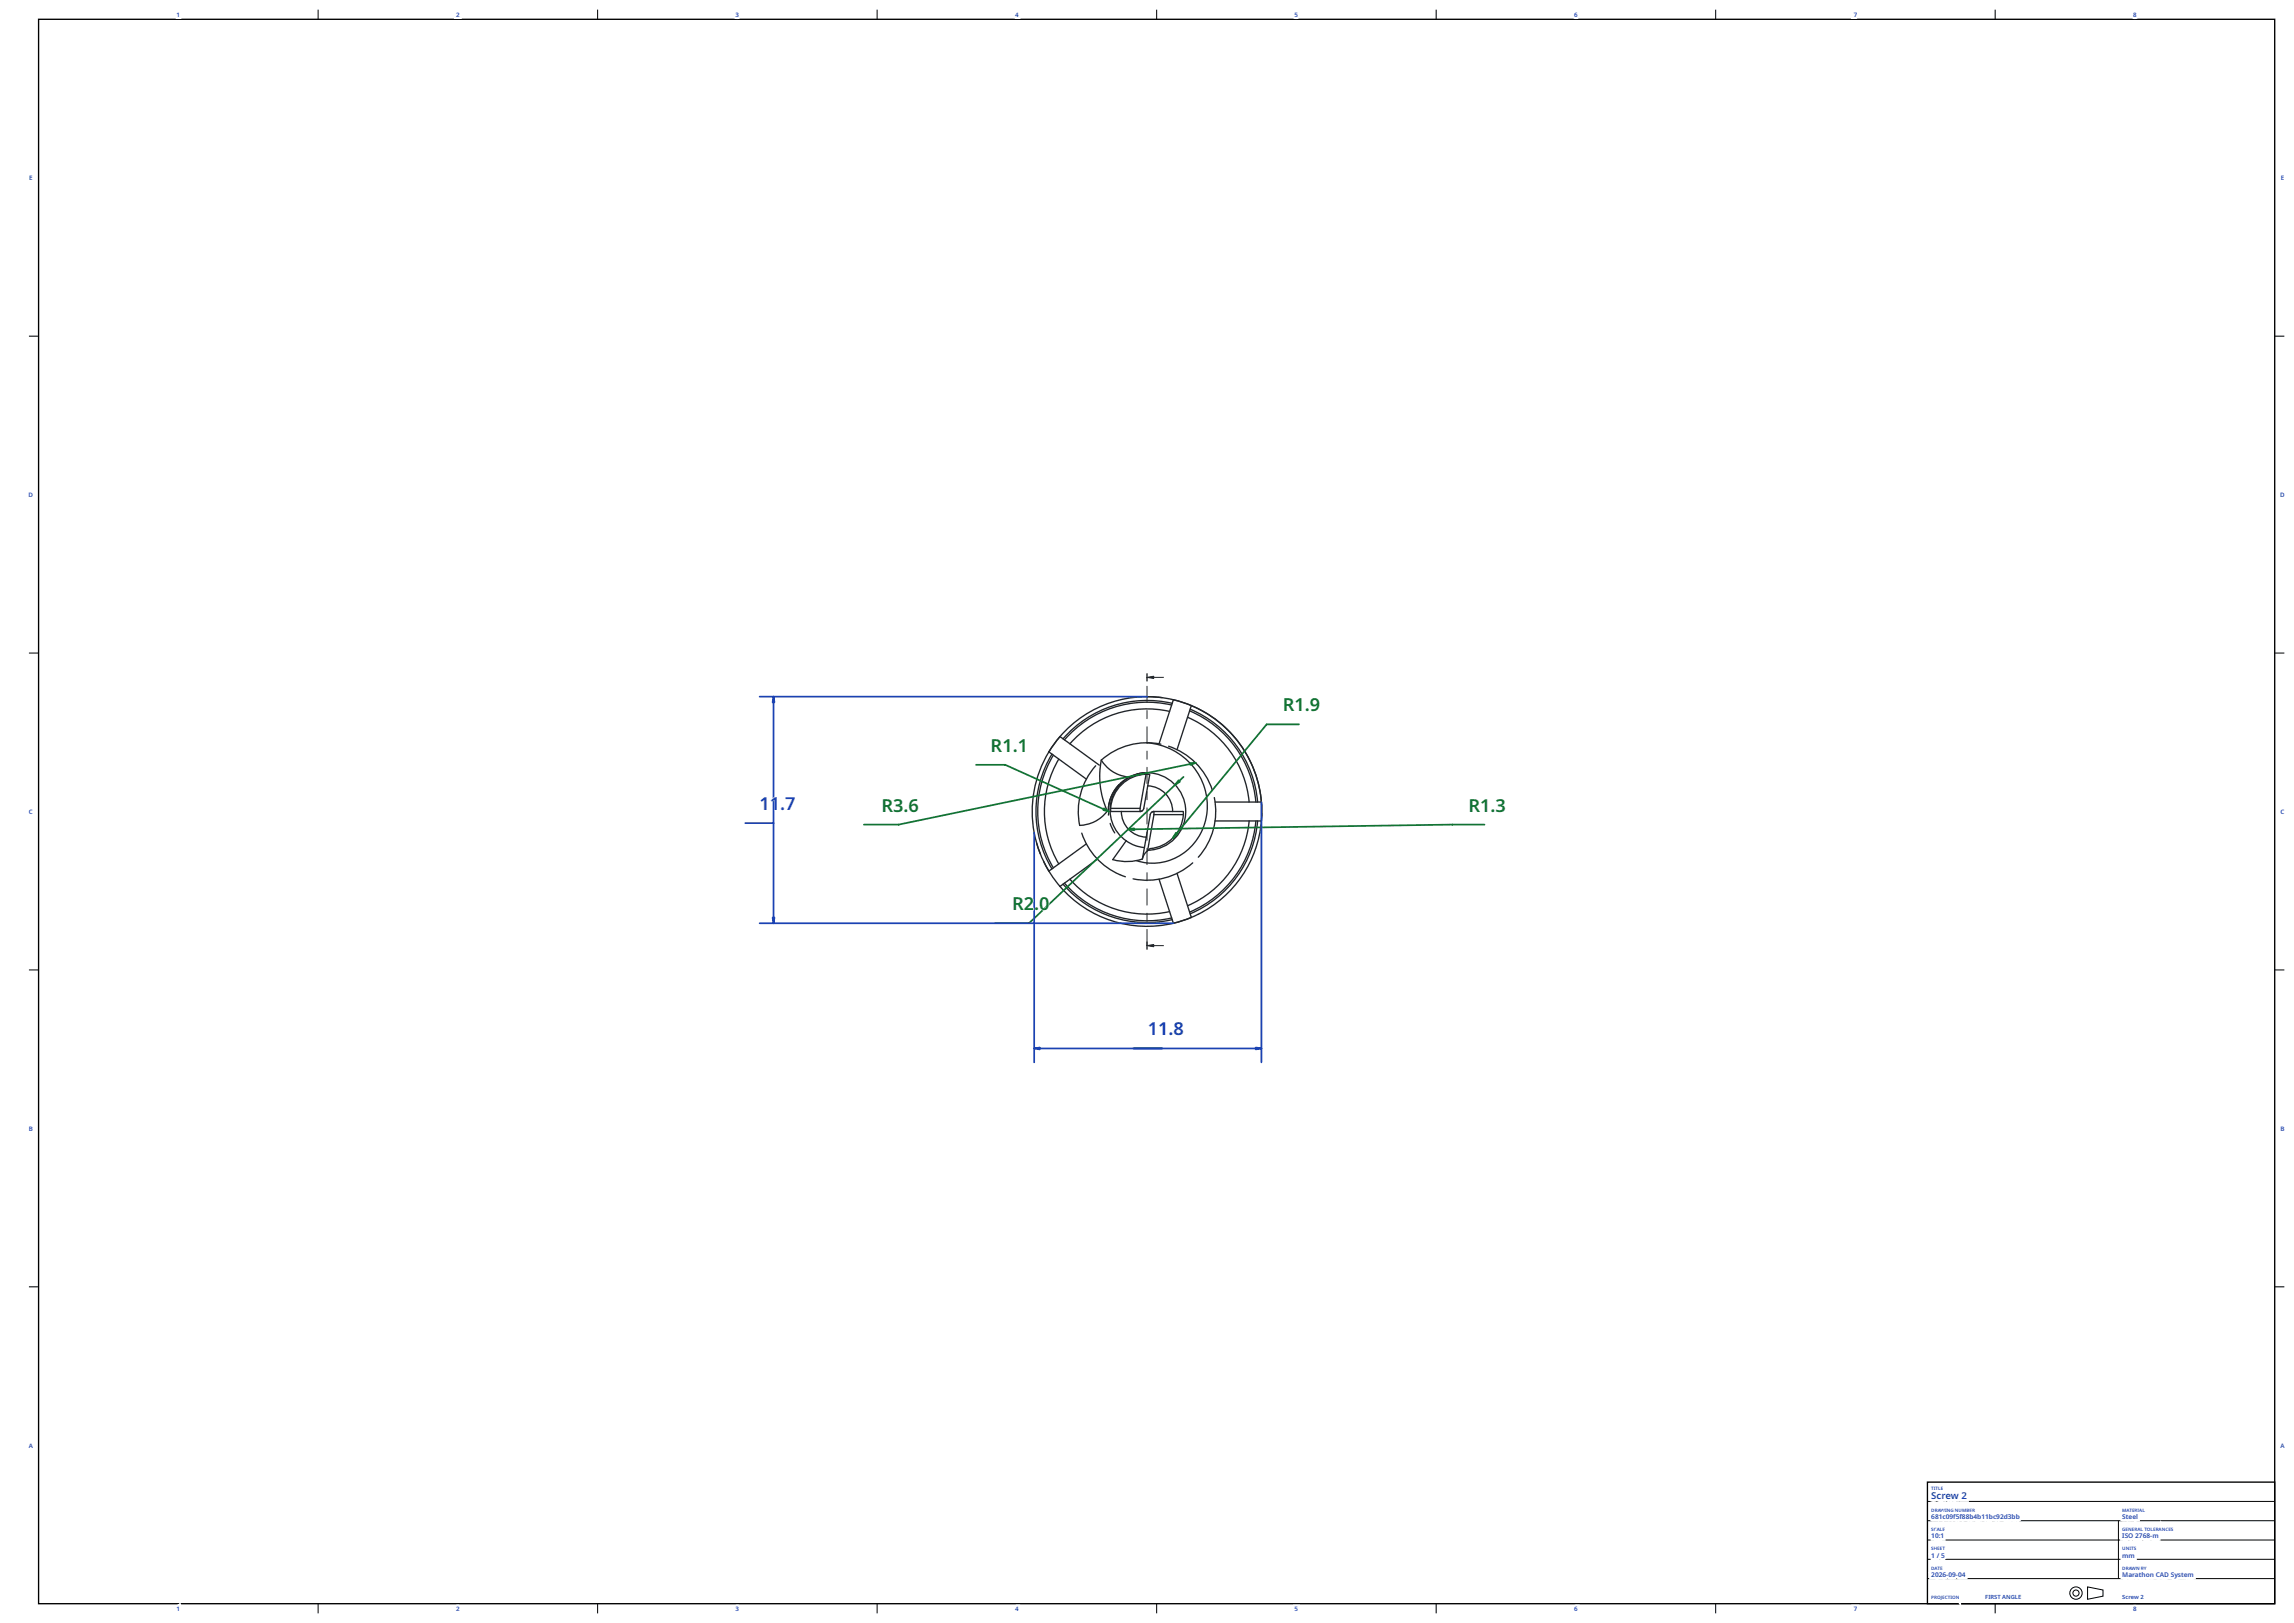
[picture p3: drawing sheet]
<svg xmlns="http://www.w3.org/2000/svg" width="296mm" height="210mm" viewBox="0 0 296 210" stroke-linecap="round" stroke-linejoin="round" font-family="sans-serif">
<defs><g id="words">
<g font-size="2.3" fill="#127333">
<text x="165.7" y="91.8">R1.9</text>
<text x="127.9" y="97.1">R1.1</text>
<text x="113.8" y="104.8">R3.6</text>
<text x="189.6" y="104.8">R1.3</text>
<text x="130.7" y="117.5">R2.0</text>
</g>
<g font-size="2.3" fill="#1a42b3">
<text x="98.1" y="104.6">11.7</text>
<text x="148.2" y="133.7">11.8</text>
</g>
<text font-size="1.2" fill="#1e40af" x="249.4" y="193.6">Screw 2</text>
<g font-size=".8" fill="#1e40af">
<text x="22.8" y="2.1">1</text>
<text x="58.9" y="2.1">2</text>
<text x="95" y="2.1">3</text>
<text x="131.1" y="2.1">4</text>
<text x="167.2" y="2.1">5</text>
<text x="203.3" y="2.1">6</text>
<text x="239.4" y="2.1">7</text>
<text x="275.5" y="2.1">8</text>
<text x="3.8" y="23.2">E</text>
<text x="294.5" y="23.2">E</text>
<text x="3.7" y="64.2">D</text>
<text x="294.5" y="64.2">D</text>
<text x="3.7" y="105.1">C</text>
<text x="294.5" y="105.1">C</text>
<text x="3.7" y="146">B</text>
<text x="294.5" y="146">B</text>
<text x="3.7" y="186.9">A</text>
<text x="294.5" y="186.9">A</text>
<text x="249.4" y="196.1">681c09f5f88b4b11bc92d3bb</text>
<text x="274.1" y="196.1">Steel</text>
<text x="249.4" y="198.6">10:1</text>
<text x="249.4" y="201.1">1 / 5</text>
<text x="249.4" y="203.6">2026-09-04</text>
<text x="274.1" y="198.6">ISO 2768-m</text>
<text x="274.1" y="201.1">mm</text>
<text x="274.1" y="203.6">Marathon CAD System</text>
<text x="22.8" y="208.1">1</text>
<text x="58.9" y="208.1">2</text>
<text x="95" y="208.1">3</text>
<text x="131.1" y="208.1">4</text>
<text x="167.2" y="208.1">5</text>
<text x="203.3" y="208.1">6</text>
<text x="239.4" y="208.1">7</text>
<text x="275.5" y="208.1">8</text>
</g>
<g font-size=".7" fill="#1e40af">
<text x="256.4" y="206.5">FIRST ANGLE</text>
<text x="274.1" y="206.5">Screw 2</text>
</g>
<g font-size=".6" fill="#1e40af">
<text x="249.4" y="192.4">TITLE</text>
<text x="249.4" y="195.2">DRAWING NUMBER</text>
<text x="249.4" y="197.7">SCALE</text>
<text x="274.1" y="195.2">MATERIAL</text>
<text x="274.1" y="197.7">GENERAL TOLERANCES</text>
<text x="249.4" y="200.2">SHEET</text>
<text x="249.4" y="202.7">DATE</text>
<text x="274.1" y="200.2">UNITS</text>
<text x="274.1" y="202.7">DRAWN BY</text>
<text x="249.4" y="206.5">PROJECTION</text>
</g>
</g></defs>
<path d="M5 2.5h288.8v204.6h-288.8zM248.9 191.4h44.9v15.7h-44.9z" fill="none" stroke="#000" stroke-width=".17"/>
<g fill="none" stroke="#fff" stroke-width=".62" stroke-linecap="butt">
<path d="M22.9 1.7l.2-.1v.5h-.1v-.4l-.1 .1zM58.9 1.6a.21 .21 0 0 1 .4 0 .21 .21 0 0 1-.1 .4l-.1 .1h.2h-.4l.3-.4zM95 1.6h.1a.17 .17 0 0 1 .2 0 .17 .17 0 0 1 0 .2 .19 .19 0 0 1 .1 .3 .19 .19 0 0 1-.3 0l-.1-.1h.3v-.1h-.2l.2-.2zM131.4 1.7v.2h-.2zM131.4 1.6h.1v.3v.2h-.1v-.1h-.3zM167.3 1.6h.3v.1h-.2l-.1 .1a.21 .21 0 0 1 .3 .2 .21 .21 0 0 1-.3 .1l-.1-.1a.14 .14 0 0 0 .2 .1 .14 .14 0 0 0 .1-.2 .14 .14 0 0 0-.2 0zM203.4 1.6h.3v.1h-.2l-.1 .1a.2 .2 0 0 1 .3 .1 .2 .2 0 0 1-.2 .3 .2 .2 0 0 1-.2-.2zM239.4 1.6h.4l-.2 .5h-.1l.2-.4h-.3zM275.6 1.6h.2a.14 .14 0 0 1 .1 .1 .14 .14 0 0 1-.1 .1v.1a.17 .17 0 0 1 0 .2 .17 .17 0 0 1-.2 0 .17 .17 0 0 1 0-.3zM3.8 22.7h.4v.1h-.3v.1h.2v.1h-.2v.2h.3h-.4zM294.6 22.7h.3v.1h-.2v.1h.2v.1h-.2v.2h.2h-.3zM3.8 63.6a.32 .32 0 0 1 .4 .1 .32 .32 0 0 1 0 .4l-.4 .1z"/>
<path d="M3.9 63.7h.2v.3l-.2 .1zM294.5 63.6a.32 .32 0 0 1 .4 .1 .32 .32 0 0 1 0 .4l-.4 .1zM294.6 63.7h.3v.3l-.3 .1zM3.8 104.6a.17 .17 0 0 1 .2-.1 .17 .17 0 0 1 .2 .1 .2 .2 0 0 0-.3 .2 .2 .2 0 0 0 .3 .2 .26 .26 0 0 1-.4 0 .26 .26 0 0 1 0-.4zM294.6 104.6a.17 .17 0 0 1 .2-.1 .17 .17 0 0 1 .2 .1 .2 .2 0 0 0-.3 .2 .2 .2 0 0 0 .3 .2 .26 .26 0 0 1-.4 0 .26 .26 0 0 1 0-.4zM3.8 145.4h.3a.13 .13 0 0 1 .1 .1 .13 .13 0 0 1-.1 .2 .16 .16 0 0 1 .1 .2 .16 .16 0 0 1-.2 .1h-.2zM3.9 145.5l.2 .1h-.2zM3.9 145.7l.2 .1v.1h-.2zM294.6 145.4h.2a.13 .13 0 0 1 .2 .1 .13 .13 0 0 1-.1 .2 .16 .16 0 0 1 .1 .2 .16 .16 0 0 1-.2 .1h-.2zM294.7 145.5l.2 .1h-.2zM294.7 145.7l.2 .1v.1h-.2zM3.9 186.3h.1l.3 .6h-.2v-.2h-.2l-.1 .2h-.1z"/>
<path d="M4 186.4l.1 .3h-.2zM249.4 192h.3h-.1v.4h-.1v-.4zM249.5 194.8h.1a.23 .23 0 0 1 .2 .3 .23 .23 0 0 1-.3 .1zM249.5 198.2l.2-.2v.6h-.1v-.5l-.1 .1zM249.5 197.3h.2l-.2 .1a.16 .16 0 0 1 .2 .2 .16 .16 0 0 1-.3 .1l.2-.1-.1-.2zM249.5 199.8h.2l-.2 .1a.16 .16 0 0 1 .2 .2 .16 .16 0 0 1-.3 .1l.2-.1-.1-.2zM249.5 195.6l.2-.1 .1 .1a.19 .19 0 0 0-.2 .2 .2 .2 0 0 1 .3 .1 .2 .2 0 0 1-.2 .3 .2 .2 0 0 1-.2-.2zM249.5 194.8l.2 .1v.2h-.2zM249.6 192.8h.4l-.1 .1a.15 .15 0 0 0-.2 0 .15 .15 0 0 0 .1 .2 .29 .29 0 0 1 .2 .4 .29 .29 0 0 1-.4 .1h-.1v-.2a.2 .2 0 0 0 .2 .1 .2 .2 0 0 0 .1-.2v-.1a.3 .3 0 0 1-.2-.4zM249.8 192h.2v.4h-.2zM249.8 199.8h.1v.1h.2v-.1v.4v-.2h-.2v.2h-.1zM249.8 197.3h.2h.1a.15 .15 0 0 0-.2 .2 .15 .15 0 0 0 .2 .1l-.1 .1a.22 .22 0 0 1-.2-.1 .22 .22 0 0 1 0-.3z"/>
<path d="M249.9 194.8h.1a.13 .13 0 0 1 .2 0 .13 .13 0 0 1-.1 .2l.1 .2-.1-.2-.2 .2zM250 195.6l.1-.1a.15 .15 0 0 1 .2 .1 .15 .15 0 0 1-.1 .2h.1a.18 .18 0 0 1 0 .3 .18 .18 0 0 1-.3 0 .18 .18 0 0 1 .1-.3zM250 192h.3h-.1v.4h-.1v-.4zM250 194.8l.1 .1-.1 .1zM250 198.1a.28 .28 0 0 1 .4 .2 .28 .28 0 0 1-.3 .3l-.2-.3zM250.1 198.1a.22 .22 0 0 1 .1 .2 .22 .22 0 0 1-.1 .2zM250.3 199.8h.2h-.2v.1h.2l-.2 .1v.1l.2 .1h-.2zM250.3 193h.4l-.1 .1h-.2l-.1 .2a.21 .21 0 0 0 .1 .2 .21 .21 0 0 0 .3-.1 .25 .25 0 0 1-.3 .2 .25 .25 0 0 1-.2-.2zM250.3 197.3h.1l.1 .4-.1-.1-.3 .1zM250.3 197.3l.1 .2h-.1zM250.4 192h.1v.3l.1 .1h-.2zM250.4 194.8h.1l.1 .4-.1-.1-.3 .1z"/>
<path d="M250.4 195.7l.3-.2v.6h-.1v-.4l-.1 .1zM250.4 194.8l.1 .2h-.1zM250.6 197.3h.1v.3l.1 .1h-.2zM250.6 199.8h.2h-.1v.1h.1l-.1 .1v.1l.1 .1h-.2zM250.6 194.8h.1l.1 .3 .1-.3 .1 .3 .1-.3h.1l-.1 .4h-.1l-.1-.3-.1 .3h-.1zM250.7 198.2l.3-.2v.6h-.2l.1-.5-.2 .1zM250.7 192h.2h-.1v.2h.1h-.1v.1l.1 .1h-.2zM250.8 192.9h.1l.1 .1 .2-.1v.2l-.2 .1v.4h-.2zM250.9 199.8h.3h-.1v.4h-.1v-.4zM250.9 197.3h.3h-.2v.1h.1l-.1 .1v.1l.2 .1h-.3zM251 195.7a.14 .14 0 0 1 .1 0 .14 .14 0 0 1 .1 .1h-.1l-.1 .1 .1 .2 .2-.1a.17 .17 0 0 1-.2 .2 .17 .17 0 0 1-.2-.2zM251.2 194.8h.2v.4h-.2z"/>
<path d="M251.4 193l.2-.1a.3 .3 0 0 1 .3 .4h-.4a.25 .25 0 0 0 .4 .1 .28 .28 0 0 1-.3 .2 .28 .28 0 0 1-.2-.1zM251.4 195.6a.28 .28 0 0 1 .3 .2 .28 .28 0 0 1-.3 .3l-.1-.3zM251.5 194.8h.1l.2 .3v-.3v.4h-.1l-.2-.3v.3zM251.5 195.6a.22 .22 0 0 1 .1 .2 .22 .22 0 0 1-.1 .3zM251.5 193.1l.2-.1 .1 .2h-.3zM251.9 195.6a.29 .29 0 0 1 .3 .2 .29 .29 0 0 1-.2 .3h-.1l.1-.1 .1-.1a.19 .19 0 0 1-.3 0 .19 .19 0 0 1 .1-.3zM252 192.9h.1l.1 .6 .2-.6h.2l.1 .6 .1-.6h.2l-.2 .7h-.2l-.1-.5-.2 .5h-.2zM252 194.8h.2v.1a.16 .16 0 0 0-.2 .1 .16 .16 0 0 0 .2 .1l-.1-.1h.2v.2a.24 .24 0 0 1-.3-.1 .24 .24 0 0 1 0-.3zM252.4 195.5h.2l-.1 .1 .1 .2h-.1v.3h-.1v-.3h-.1zM252.5 194.8h.1l.2 .3v-.3h.1v.4h-.1l-.2-.3v.3h-.1zM252.7 195.5h.3v.1h-.2l-.1 .2a.22 .22 0 0 1 .3 .2 .22 .22 0 0 1-.3 .1v-.1a.14 .14 0 0 0 .2 .1 .14 .14 0 0 0 0-.2 .14 .14 0 0 0-.2 0zM253 194.8h.1v.3h.1h.1v-.3v.2a.17 .17 0 0 1-.1 .2 .17 .17 0 0 1-.2-.2z"/>
<path d="M253.2 195.5h.2l-.1 .1 .1 .2h-.1v.3h-.1v-.3h-.1zM253.4 192.8a.33 .33 0 0 1 .5 0 .33 .33 0 0 1-.2 .5l-.1 .2h.4v.1h-.6v-.1l.2-.3a.19 .19 0 0 0 .2-.3 .2 .2 0 0 0-.4 0zM253.5 194.8h.1l.1 .3 .1-.3h.1v.4h-.1v-.4l-.1 .4-.2-.4v.4zM253.5 195.6l.1-.1a.15 .15 0 0 1 .2 .1 .15 .15 0 0 1-.1 .2 .18 .18 0 0 1 0 .3 .18 .18 0 0 1-.2 0 .18 .18 0 0 1 0-.3zM253.9 195.6l.2-.1a.15 .15 0 0 1 .2 .1 .15 .15 0 0 1-.1 .2 .18 .18 0 0 1 0 .3 .18 .18 0 0 1-.2 0 .18 .18 0 0 1 0-.3zM254 194.8h.3v.4h-.3zM254.1 194.8l.1 .1h-.1zM254.1 195h.1v.1h-.1zM254.4 194.8h.2h-.1v.1h.1l-.1 .1v.1l.1 .1h-.2zM254.4 195.5h.1v.2a.18 .18 0 0 1 .3 0 .18 .18 0 0 1 0 .2 .19 .19 0 0 1-.1 .2 .19 .19 0 0 1-.2 0h-.1zM254.5 195.8a.12 .12 0 0 1 .2 0 .12 .12 0 0 1 0 .2 .12 .12 0 0 1-.2 0zM254.7 194.8h.2a.13 .13 0 0 1 .1 0 .13 .13 0 0 1-.1 .2l.2 .2-.2-.2-.2 .2z"/>
<path d="M254.8 194.8l.1 .1-.1 .1zM255.2 195.5h.1v.4v.2h-.1v-.1h-.3zM255.2 195.7v.2h-.2zM255.4 195.5h.1v.2a.18 .18 0 0 1 .3 0 .18 .18 0 0 1 .1 .2 .19 .19 0 0 1-.1 .2 .19 .19 0 0 1-.3 0h-.1zM255.6 195.8a.12 .12 0 0 1 .1 0 .12 .12 0 0 1 0 .2 .12 .12 0 0 1-.2 0zM256 195.7l.2-.2v.6h-.1v-.4l-.1 .1zM256.4 195.7l.3-.2v.6h-.1v-.4l-.1 .1zM256.9 195.5h.1v.2a.18 .18 0 0 1 .3 0 .18 .18 0 0 1 .1 .2 .19 .19 0 0 1-.1 .2 .19 .19 0 0 1-.3 0h-.1zM257.1 195.8a.12 .12 0 0 1 .1 0 .12 .12 0 0 1 0 .2 .12 .12 0 0 1-.2 0zM257.5 195.7a.14 .14 0 0 1 .1 0 .14 .14 0 0 1 .2 .1h-.2l-.1 .1 .1 .2 .2-.1a.17 .17 0 0 1-.2 .2 .17 .17 0 0 1-.2-.2zM257.9 195.6a.29 .29 0 0 1 .4 .2 .29 .29 0 0 1-.3 .3h-.1l.2-.1 .1-.1a.19 .19 0 0 1-.3 0 .19 .19 0 0 1 0-.3zM258.3 195.6a.22 .22 0 0 1 .4 0 .22 .22 0 0 1-.1 .4l-.1 .1h.3h-.5l.3-.4z"/>
<path d="M258.9 195.7h.3l-.1-.2h.2v.6h-.2a.18 .18 0 0 1-.2 0 .18 .18 0 0 1-.1-.2zM259.4 195.6a.19 .19 0 0 1 .3-.1 .19 .19 0 0 1-.1 .3 .21 .21 0 0 1 .1 .4 .19 .19 0 0 1-.3-.2 .13 .13 0 0 0 .2 .1 .13 .13 0 0 0 0-.2h-.2v-.1h.2a.11 .11 0 0 0 0-.2 .11 .11 0 0 0-.2 .1zM259.9 195.5h.1v.2a.18 .18 0 0 1 .2 0 .18 .18 0 0 1 .1 .2 .19 .19 0 0 1-.1 .2 .19 .19 0 0 1-.2 0h-.1zM260 195.8a.12 .12 0 0 1 .2 0 .12 .12 0 0 1-.1 .2 .12 .12 0 0 1-.1 0zM260.4 195.5h.1v.2a.18 .18 0 0 1 .2 0 .18 .18 0 0 1 .1 .2 .19 .19 0 0 1-.1 .2 .19 .19 0 0 1-.2 0h-.1zM260.5 195.8a.12 .12 0 0 1 .2 0 .12 .12 0 0 1 0 .2 .12 .12 0 0 1-.2 0zM274.1 198h.3l-.1 .1 .1 .5h-.3l.1-.1zM274.1 199.8h.1v.3h.1h.1v-.3h.1v.2a.17 .17 0 0 1-.2 .2 .17 .17 0 0 1-.2-.2zM274.1 194.8h.1l.2 .3 .1-.3h.1v.4h-.1v-.4l-.1 .4-.2-.4v.4h-.1zM274.2 197.3h.2a.16 .16 0 0 0-.2 .1 .16 .16 0 0 0 .2 .2l-.1-.1h.2v.2a.24 .24 0 0 1-.3-.1 .24 .24 0 0 1 0-.3zM274.2 195.6h.3l-.3 .1a.22 .22 0 0 1 .3 .3 .22 .22 0 0 1-.4 .1v-.1l.2 .1 .1-.1-.2-.2zM274.5 198.1h.3l-.2 .1a.22 .22 0 0 1 .2 .3 .22 .22 0 0 1-.4 .1v-.1l.2 .1 .1-.1-.2-.2z"/>
<path d="M274.6 197.3h.2h-.1v.1h.1l-.1 .1v.1l.1 .1h-.2zM274.6 199.8h.1l.2 .3v-.3h.1v.4h-.1l-.2-.4v.4h-.1zM274.7 195.6l.2 .1v.1h-.2v.2l.2 .1h-.3v-.4zM274.8 194.8h.1l.1 .4-.1-.1-.3 .1zM274.8 194.8l.1 .2h-.1zM274.9 197.3h.1l.2 .3v-.3h.1v.4h-.1l-.2-.3v.3h-.1zM275 195.7h.3l.1 .2h-.4l.1 .2 .2-.1v.1a.24 .24 0 0 1-.3-.1 .24 .24 0 0 1 0-.3zM275 194.8h.3h-.1v.4h-.1v-.4zM275 199.8h.2v.4h-.2zM275.1 195.8h.1v.1h-.2zM275.2 199.8h.4h-.2v.4v-.4zM275.4 197.3h.2h-.1v.1h.1l-.1 .1v.1l.1 .1h-.2z"/>
<path d="M275.4 194.8h.2h-.1v.1h.1l-.1 .1v.1l.1 .1h-.2zM275.5 195.7h.3v.2h-.3l.1 .2 .2-.1-.1 .1a.25 .25 0 0 1-.2-.1 .25 .25 0 0 1 0-.3zM275.6 195.8h.1v.1h-.2zM275.6 199.8h.3l-.2 .1a.16 .16 0 0 1 .1 .2 .16 .16 0 0 1-.2 .1l.2-.1-.2-.2zM275.7 197.3h.1a.13 .13 0 0 1 .2 0 .13 .13 0 0 1-.1 .2l.1 .2-.1-.2-.2 .2zM275.7 194.8h.2a.13 .13 0 0 1 .1 0 .13 .13 0 0 1-.1 .2l.2 .2-.2-.2-.2 .2zM275.8 198.1a.22 .22 0 0 1 .4 0 .22 .22 0 0 1-.2 .3l-.1 .1h.3v.1h-.4l.3-.4zM275.8 197.3l.1 .1-.1 .1zM275.8 194.8l.1 .1-.1 .1zM275.9 195.5h.2v.6h-.2zM276.1 194.8h.2v.4h-.2zM276.2 197.3h.1l.1 .4-.1-.1-.3 .1z"/>
<path d="M276.2 197.3l.1 .2h-.1zM276.3 198h.4l-.2 .6h-.2l.3-.5h-.3zM276.4 194.8h.1l.2 .4-.1-.1-.3 .1zM276.5 194.8v.2h-.1zM276.5 197.3h.1v.3l.2 .1h-.3zM276.7 194.8h.1v.3l.2 .1h-.3zM276.8 198.1l.3-.1v.1l-.2 .1v.1a.21 .21 0 0 1 .3 .1 .21 .21 0 0 1-.2 .3 .21 .21 0 0 1-.2-.2zM276.9 197.3h.4h-.2v.4v-.4zM277.3 198.1l.1-.1a.15 .15 0 0 1 .2 .1 .15 .15 0 0 1-.1 .2h.1a.18 .18 0 0 1 0 .3 .18 .18 0 0 1-.3 0 .18 .18 0 0 1 .1-.3zM277.7 198.4h.2v.1h-.2zM277.8 197.3h.1v.3l.1 .1h-.2zM278 198.2h.4a.16 .16 0 0 1 .2 0 .16 .16 0 0 1 .1 .1v.3h-.1l-.1-.3h-.1v.3h-.1v-.3h-.1l-.1 .3h-.1z"/>
<path d="M278.1 197.3h.3h-.2v.1h.2l-.2 .1v.1l.2 .1h-.3zM278.5 197.3h.1a.13 .13 0 0 1 .1 0 .13 .13 0 0 1 0 .2l.1 .2-.2-.2-.1 .2zM278.5 197.3l.2 .1-.2 .1zM278.9 197.3h.1l.2 .4-.1-.1-.3 .1zM279 197.3v.2h-.1zM279.2 197.3h.1l.2 .3v-.3h.1v.4h-.1l-.2-.3v.3h-.1zM279.7 197.3h.2h.1a.15 .15 0 0 0-.2 .2 .15 .15 0 0 0 .2 .1l-.1 .1a.22 .22 0 0 1-.2-.1 .22 .22 0 0 1 0-.3zM280.1 197.3h.2h-.1v.1h.1l-.1 .1v.1l.1 .1h-.2zM280.4 197.3h.3l-.2 .1a.16 .16 0 0 1 .1 .2 .16 .16 0 0 1-.2 .1l.2-.1-.2-.2zM294.7 186.3h.1l.2 .6h-.1v-.2h-.2l-.1 .2h-.1zM294.8 186.4v.3h-.1zM22.9 207.6l.2-.1v.6h-.1v-.5l-.1 .1z"/>
<path d="M58.9 207.6a.21 .21 0 0 1 .4 0 .21 .21 0 0 1-.1 .3l-.1 .1h.2v.1h-.4l.3-.5zM95 207.5h.1a.17 .17 0 0 1 .2 0 .17 .17 0 0 1 0 .3 .19 .19 0 0 1 .1 .2 .19 .19 0 0 1-.3 0l-.1-.1h.3v-.1h-.2l.2-.2zM131.4 207.6v.3h-.2zM131.4 207.5h.1v.4v.2h-.1v-.2h-.3zM167.3 207.5h.3v.1h-.2l-.1 .1a.21 .21 0 0 1 .3 .2 .21 .21 0 0 1-.3 .1l-.1-.1 .1 .1a.12 .12 0 0 0 .2 0 .12 .12 0 0 0 0-.2 .12 .12 0 0 0-.2 0zM203.4 207.5h.3v.1h-.2l-.1 .2a.2 .2 0 0 1 .3 .1 .2 .2 0 0 1-.2 .2 .2 .2 0 0 1-.2-.2zM239.4 207.5h.4l-.2 .6h-.1l.2-.5h-.3zM249.5 203.1a.22 .22 0 0 1 .3 0 .22 .22 0 0 1-.1 .3l-.1 .1h.3v.1h-.4l.2-.4zM249.5 202.2a.24 .24 0 0 1 .2 .1 .24 .24 0 0 1 .1 .3l-.3 .1zM249.5 206h.1a.14 .14 0 0 1 .2 .2 .16 .16 0 0 1-.3 .1v.2zM249.5 200.7l.2-.2v.6h-.1v-.5l-.1 .1zM249.5 202.3h.2v.3h-.2z"/>
<path d="M249.5 206.1h.2v.1h-.2zM249.8 206h.2a.13 .13 0 0 1 .1 .1 .13 .13 0 0 1-.1 .2l.2 .2-.2-.2-.2 .2zM249.9 206.1l.1 .1h-.1zM250 202.2h.1l.1 .5-.1-.1-.3 .1zM250 203a.28 .28 0 0 1 .4 .3 .28 .28 0 0 1-.3 .3l-.2-.3zM250 202.3l.1 .2h-.1zM250.1 203.1a.22 .22 0 0 1 .1 .2 .22 .22 0 0 1-.1 .2zM250.2 202.2h.3l-.1 .1v.4h-.1v-.4zM250.4 200.5h.1l-.3 .6h-.1zM250.4 203.1a.22 .22 0 0 1 .4 0 .22 .22 0 0 1-.1 .3l-.1 .1h.2v.1h-.4l.3-.4zM250.6 202.2h.2l-.1 .1v.1h.1l-.1 .1v.1l.1 .1h-.2zM250.7 206h.1v.4l-.1 .2z"/>
<path d="M250.8 200.5h.3v.1h-.2l-.1 .2a.22 .22 0 0 1 .3 .2 .22 .22 0 0 1-.3 .1v-.1a.14 .14 0 0 0 .2 .1 .14 .14 0 0 0 0-.2 .14 .14 0 0 0-.2-.1zM250.9 206h.2l-.1 .1v.1h.1l-.1 .1v.1l.1 .1h-.2zM251 203.1l.3-.1v.1l-.2 .1-.1 .1a.21 .21 0 0 1 .3 .1 .21 .21 0 0 1-.2 .3 .21 .21 0 0 1-.2-.3zM251.3 206.1l.1-.1 .1 .1a.15 .15 0 0 0-.2 .2 .15 .15 0 0 0 .2 .1l-.1 .1a.22 .22 0 0 1-.2-.2 .22 .22 0 0 1 .1-.2zM251.4 203.3h.2v.1h-.2zM251.6 206h.3l-.1 .1v.4h-.1v-.4zM251.7 203a.28 .28 0 0 1 .4 .3 .28 .28 0 0 1-.3 .3l-.1-.3zM251.8 203.1a.22 .22 0 0 1 .2 .2 .22 .22 0 0 1-.2 .2zM251.9 206h.2v.5h-.2zM252.2 203.1a.29 .29 0 0 1 .4 .2 .29 .29 0 0 1-.3 .3h-.1v-.1h.2l.1-.2a.19 .19 0 0 1-.3 0 .19 .19 0 0 1 0-.2zM252.6 203.3h.2v.1h-.2zM252.6 206h.1l.2 .4v-.4h.1v.5h-.1l-.2-.4v.4h-.1z"/>
<path d="M253 203a.28 .28 0 0 1 .3 .3 .28 .28 0 0 1-.3 .3l-.1-.3zM253.1 203.1a.22 .22 0 0 1 .1 .2 .22 .22 0 0 1-.1 .2zM253.6 203h.1v.4h.1l-.1 .2h-.1v-.1h-.2zM253.6 203.1v.3h-.1zM256.5 205.9h.3v.1h-.2v.2h.2h-.2v.3h-.1zM256.8 205.9h.2v.6h-.2zM257.1 205.9l.4 .1-.1 .2 .2 .3h-.2l-.1-.2h-.1v.2h-.1zM257.2 206h.2v.2h-.2zM257.6 206h.3l-.2 .1a.2 .2 0 0 1 .2 .2 .2 .2 0 0 1-.3 .1v-.1h.2l-.2-.2zM258 205.9h.4v.1h-.2v.5h-.1v-.5h-.1zM258.8 205.9h.1l.2 .6h-.1l-.1-.2h-.2v.2h-.1zM258.8 206l.1 .2h-.1z"/>
<path d="M259.2 205.9h.1l.2 .4v-.4h.1v.6h-.1l-.3-.5v.5zM259.8 206a.18 .18 0 0 1 .2-.1 .18 .18 0 0 1 .1 .1 .2 .2 0 0 0-.3 .2 .2 .2 0 0 0 .3 .2l-.1-.2h.2v.2a.29 .29 0 0 1-.4 0 .29 .29 0 0 1 0-.4zM260.3 205.9h.1v.5h.2v.1h-.3zM260.7 205.9h.3v.1h-.2v.1h.2v.1h-.2v.2h.2v.1h-.3zM274.1 202.2a.24 .24 0 0 1 .3 .1 .24 .24 0 0 1 .1 .3l-.4 .1zM274.2 200.7h.3a.16 .16 0 0 1 .2 0 .16 .16 0 0 1 .1 .1v.3h-.1v-.4l-.1 .1-.1 .3h-.1v-.3h-.1v.3h-.1zM274.2 203h.1l.2 .5 .1-.5h.2v.6h-.1v-.5l-.2 .5h-.1l-.1-.5v.5h-.1zM274.2 206h.3l-.3 .1a.2 .2 0 0 1 .2 .2 .2 .2 0 0 1-.3 .1v-.1h.3l-.3-.2zM274.2 202.3h.2v.3h-.2zM274.6 202.2h.1a.13 .13 0 0 1 .2 .1 .13 .13 0 0 1-.1 .2l.1 .2-.2-.2-.1 .2zM274.6 206.1h.2l-.2 .2 .2 .1a.21 .21 0 0 1-.2 0 .21 .21 0 0 1 0-.3zM274.7 202.3l.1 .1h-.1z"/>
<path d="M274.9 206.1h.1h.2l-.2 .1v.3h-.1zM275 203.2h.2h.1v.4h-.1a.15 .15 0 0 1-.2 0 .15 .15 0 0 1 0-.2l.2-.1zM275 200.7h.4a.16 .16 0 0 1 .1 0 .16 .16 0 0 1 .2 .1v.3h-.2v-.4l-.1 .1v.3h-.1l-.1-.3h-.1v.3h-.1zM275.1 202.2h.1l.1 .5-.1-.1-.3 .1zM275.1 202.3l.1 .2h-.1zM275.3 206.1h.2l.1 .1v.1h-.3l.1 .1h.2l-.1 .1a.22 .22 0 0 1-.3-.1 .22 .22 0 0 1 .1-.3zM275.3 202.2h.1v.4l.1-.4h.1l.1 .4 .1-.4h.1l-.2 .5-.1-.4-.1 .4h-.1zM275.3 206.1l.2 .1h-.2zM275.4 203.2h.1h.2l-.2 .1v.3h-.1zM275.6 207.5h.2a.14 .14 0 0 1 .1 .1 .14 .14 0 0 1-.1 .2 .17 .17 0 0 1 0 .2 .17 .17 0 0 1-.2 0 .17 .17 0 0 1 0-.2l-.1-.1zM275.6 206.1h.1l.1 .3 .1-.3h.1v.3l.1-.3h.1l-.1 .4h-.1l-.1-.4-.1 .4h-.1zM275.8 203.2h.3l.1 .4h-.1a.15 .15 0 0 1-.3 0 .15 .15 0 0 1 .1-.2l.1-.1z"/>
<path d="M275.9 202.2h.1l.2 .4v-.4h.1v.5h-.1l-.2-.4v.4h-.1zM276.3 203.1l.2 .1h-.1v.3h.1v.1l-.2-.1-.1-.3zM276.5 206a.2 .2 0 0 1 .3 0 .2 .2 0 0 1-.1 .3l-.1 .1h.2v.1h-.4l.3-.4zM276.5 202.2l.3 .1v.3l-.3 .1zM276.6 202.3l.2 .1h-.2zM276.6 202.5h.2v.1h-.2zM276.6 203h.1v.2a.17 .17 0 0 1 .2 0 .17 .17 0 0 1 .1 .1v.3h-.1v-.4l-.2 .1v.3h-.1zM276.9 202.2l.2 .2 .1-.2-.1 .5h-.1zM277.7 203.2h.1a.17 .17 0 0 1 .2 0 .17 .17 0 0 1 .1 .1v.3h-.1l-.1-.4-.1 .1v.3h-.1zM278.5 203.1l.3-.1h.1v.1a.21 .21 0 0 0-.3 .2 .21 .21 0 0 0 .3 .2 .27 .27 0 0 1-.4 .1 .27 .27 0 0 1 0-.4zM279.2 203h.1l.2 .6h-.1l-.1-.1h-.2v.1h-.2zM279.2 203.1l.1 .3h-.2z"/>
<path d="M279.6 203a.34 .34 0 0 1 .4 .1 .34 .34 0 0 1 0 .4l-.4 .1zM279.7 203.1l.2 .1v.3h-.2zM280.4 203.1l.4-.1-.3 .2a.22 .22 0 0 1 .2 .3 .22 .22 0 0 1-.3 .1v-.1h.2h.1l-.3-.2zM280.8 203.2h.1l.1 .3 .2-.3h.1l-.3 .6h-.2l.2-.2zM281.4 203.2h.2l-.2 .1a.19 .19 0 0 1 .2 .2 .19 .19 0 0 1-.3 .1v-.1h.3l-.3-.2zM281.8 203.1l.2 .1h-.1v.3h.1v.1l-.2-.1-.1-.3zM282.1 203.2h.3l.1 .2h-.3l.1 .1h.2l-.1 .1a.24 .24 0 0 1-.3-.1 .24 .24 0 0 1 0-.3zM282.2 203.3l.1-.1 .1 .1h-.2zM282.6 203.2h.4a.16 .16 0 0 1 .2 0 .16 .16 0 0 1 .1 .1v.3h-.1l-.1-.4-.1 .1v.3h-.1v-.3l-.1-.1-.1 .4h-.1z"/>
<circle cx="203.5" cy="2" r=".11"/>
<circle cx="275.7" cy="2" r=".09"/>
<circle cx="275.7" cy="1.7" r=".08"/>
<circle cx="249.7" cy="196" r=".11"/>
<circle cx="250.1" cy="196" r=".1"/>
<circle cx="250.1" cy="195.7" r=".08"/>
<circle cx="250.5" cy="198.6" r=".07"/>
<circle cx="250.5" cy="198.2" r=".07"/>
<circle cx="252" cy="195.7" r=".11"/>
<circle cx="253.6" cy="196" r=".1"/>
<circle cx="253.6" cy="195.7" r=".08"/>
<circle cx="254.1" cy="196" r=".1"/>
<circle cx="254.1" cy="195.7" r=".08"/>
<circle cx="258.1" cy="195.7" r=".11"/>
<circle cx="259" cy="195.9" r=".14"/>
<circle cx="275.2" cy="198.3" r=".31"/>
<circle cx="275.2" cy="198.3" r=".2"/>
<circle cx="277" cy="198.4" r=".11"/>
<circle cx="277.4" cy="198.5" r=".1"/>
<circle cx="277.4" cy="198.2" r=".08"/>
<circle cx="277.5" cy="197.5" r=".22"/>
<circle cx="277.5" cy="197.5" r=".14"/>
<circle cx="203.5" cy="207.9" r=".11"/>
<circle cx="250.4" cy="206.2" r=".22"/>
<circle cx="250.4" cy="206.3" r=".14"/>
<circle cx="251.1" cy="203.4" r=".11"/>
<circle cx="252.3" cy="206.2" r=".22"/>
<circle cx="252.3" cy="203.2" r=".11"/>
<circle cx="252.4" cy="206.3" r=".14"/>
<circle cx="275.1" cy="203.5" r=".08"/>
<circle cx="275.7" cy="207.9" r=".09"/>
<circle cx="275.7" cy="207.6" r=".08"/>
<circle cx="275.9" cy="203.5" r=".08"/>
<circle cx="277.4" cy="203.4" r=".23"/>
<circle cx="277.4" cy="203.4" r=".13"/>
</g>
<g fill="none" stroke="#000" stroke-width=".13">
<path d="M41.1 1.2v1.3M77.2 1.2v1.3M113.3 1.2v1.3M149.4 1.2v1.3M185.5 1.2v1.3M221.6 1.2v1.3M257.7 1.2v1.3M3.7 43.4h1.3M293.8 43.4h1.2M3.7 84.3h1.3M293.8 84.3h1.2M3.7 125.2h1.3"/>
<path d="M293.8 125.2h1.2M3.7 166.1h1.3M293.8 166.1h1.2M248.9 193.9h44.9M248.9 196.3h44.9M248.9 198.8h44.9M273.6 196.3v7.5M41.1 207.1v1.2M77.2 207.1v1.2M113.3 207.1v1.2M149.4 207.1v1.2M185.5 207.1v1.2"/>
<path d="M221.6 207.1v1.2M248.9 201.3h44.9M248.9 203.8h44.9M257.7 207.1v1.2M269.6 204.9l2 .4v.8l-2 .4z"/>
<circle cx="268.1" cy="205.7" r=".4"/>
<circle cx="268.1" cy="205.7" r=".8"/>
</g>
<g fill="none" stroke="#212529" stroke-width=".17">
<path d="M135.5 97.1a14.8 14.8 0 0 0 0 15.4l4.8-3.5M135.5 97.1l4.8 3.5M135.9 97.4a14.3 14.3 0 0 0 0 14.8M136 97.5a14.1 14.1 0 0 0 0 14.6M136.7 98a13.3 13.3 0 0 0 0 13.5M136.9 95.1l-1.4 2M136.9 95.1l5.1 3.7M142.2 98.1a10.8 10.8 0 0 0 .8 6.6 4.6 4.6 0 0 1-3.6 1.9 8.9 8.9 0 0 1 2.1-7.7M142.2 98.1a4.6 4.6 0 0 0 3.4 2.2M147.7 99.8a5 5 0 0 0-3.2 1.5M148 100h.5l-.8 4.4-.1 .2-.4 .2M148 100a4.7 4.7 0 0 0-4.6 4.4"/>
<path d="M148 100l-.8 4.4M148.1 99.8l-1.2 .1M148.1 89.9l2 .2M148.1 95.9a8.1 8.1 0 0 1 6.4 12.6 6.9 6.9 0 0 1-7.7 2.6M148.1 87v.9M148.1 95.9h.1M149.9 96.1a8.9 8.9 0 0 0-7.7 2M150.9 96.3a8.9 8.9 0 0 1 5.7 5.7M151 91.9a13.2 13.2 0 0 0-12.8 4.1M151.3 91a14.1 14.1 0 0 0-13.8 4.5M151.4 90.8a14.3 14.3 0 0 0-14.1 4.6M151.5 90.3a14.8 14.8 0 0 0-14.6 4.8"/>
<path d="M151.5 90.3h.1M151.5 90.3l2.4 .8M151.5 90.3a14.8 14.8 0 0 1 11.4 15.7M151.5 90.3l-1.8 5.7M153.4 92.6a13.2 13.2 0 0 1 7.9 11M153.6 91.8a14.1 14.1 0 0 1 8.6 11.8M153.7 91.6a14.3 14.3 0 0 1 8.7 12M153.9 91.1a14.8 14.8 0 0 1 9 12.5M153.9 91.1l-1.9 5.7M133.9 108.9l.4 1.3M134.8 111.2l.9 1.7 1.2 1.5M136.9 114.4a14.8 14.8 0 0 0 14.6 4.8"/>
<path d="M137.3 114.2a14.3 14.3 0 0 0 14.1 4.5M137.5 114a14.1 14.1 0 0 0 13.8 4.5M138.2 113.5a13.2 13.2 0 0 0 12.8 4.2M139.7 107.6a8.9 8.9 0 0 0 5.6 5.6M141.7 110.9l-4.8 3.5M143.1 104.3v.9M143.4 106.3l.6 1.2M143.4 104.4l.1 .4h3.7M143.4 104.4h3.8M144.5 101.3a5 5 0 0 0-1.4 3.3M144.5 101.3a5 5 0 0 0-1.3 2.9M144.8 104.8a3.3 3.3 0 0 0 3.2 3.3"/>
<path d="M145.4 108.6a4.8 4.8 0 0 1-.1-7.9 4.8 4.8 0 0 1 7.5 2.2 5 5 0 0 1-4.5 6.9M145.4 108.6a4.7 4.7 0 0 0 2.4 .8M147.2 104.4v.4M147.5 104.7l-.3 .1M148.2 109.8l-.4 .5-.3 .6M148.2 101.5a3.3 3.3 0 0 1 3.2 3.3M149 104.8l-.4 .2-.1 .2-1 5.7a6.5 6.5 0 0 1-3.8 .1l1.7-2.4M149 104.8h3.8v.4M149 104.8l-.3 .1M149 105.2l-.8 4.6M149 105.2h3.8M149 104.8v.4"/>
<path d="M149.7 113.5l1.8 5.7M152 112.8l1.9 5.7M152.8 105.2a4.7 4.7 0 0 1-4.3 4.4l-.3 .2M153.9 118.5l-2.4 .7M154 111.4a8.9 8.9 0 0 1-7.7 2.1M156.8 103a8.9 8.9 0 0 1-2 7.7M156.9 106h6M156.9 103.6h6M161.3 106a13.2 13.2 0 0 1-7.9 10.9M162.2 106a14.1 14.1 0 0 1-8.6 11.8M162.4 106a14.3 14.3 0 0 1-8.7 12M162.9 103.6v2.4"/>
<path d="M162.9 106a14.8 14.8 0 0 1-9 12.5M148.1 121.7v.8"/>
</g>
<path d="M148.1 122.1v-34.6" fill="none" stroke="#212529" stroke-width=".13" stroke-dasharray="2.1 1 1 1"/>
<path d="M149 87.5h1.3M149 122.1h1.3" fill="none" stroke="#212529" stroke-width=".13"/>
<g fill="#212529" stroke="#212529" stroke-width=".13">
<path d="M148.1 122.1l.9-.2v.3z"/>
<path d="M148.1 87.5l.9-.2v.3z"/>
</g>
<path d="M126.1 98.7h3.7l13.4 6.1M154.4 98.5l-38.3 8h-4.5M167.8 93.5h-4.2l-12.1 14.7M152.8 100.3l-19.9 18.9h-4.4M191.7 106.5l-45.9 .6" fill="none" stroke="#127333" stroke-width=".22"/>
<g fill="#127333" stroke="#127333" stroke-width=".22">
<path d="M142.6 104.4l.6 .4-.7-.2z"/>
<path d="M145.8 107.1l.7-.2v.3z"/>
<path d="M151.9 107.5l.2 .2-.6 .5z"/>
<path d="M152.2 100.7l.2 .2-.6 .4z"/>
<path d="M153.6 98.5h.8l-.7 .3z"/>
</g>
<path d="M98.1 89.9h50M99.9 89.9v29.3M96.2 106.3h3.7M98.1 119.2h53.4M133.6 107.5v29.7M162.9 103.6v33.6M133.6 135.4h29.3" fill="none" stroke="#1a42b3" stroke-width=".22"/>
<g fill="#1a42b3" stroke="#1a42b3" stroke-width=".22">
<path d="M99.9 89.9l.1 .8h-.2z"/>
<path d="M99.8 118.5h.2l-.1 .7z"/>
<path d="M162.2 135.2l.7 .2-.7 .1z"/>
<path d="M133.6 135.4l.7-.2v.3z"/>
</g>
<g fill="none" stroke="#fff" stroke-width=".13">
<path d="M128.2 95.4h.4a.5 .5 0 0 1 .6 .3 .5 .5 0 0 1-.2 .6l.4 .8h-.3l-.4-.7h-.2v.7h-.3zM128.5 95.6h.3a.25 .25 0 0 1 .2 .3 .25 .25 0 0 1-.2 .2h-.3zM129.6 95.8l.5-.4h.3v1.7h-.3v-1.4l-.3 .3zM131.6 95.8l.5-.4h.3v1.7h-.3v-1.4l-.3 .3zM165.9 90.2h.5a.5 .5 0 0 1 .6 .3 .5 .5 0 0 1-.3 .6l.5 .7h-.4l-.4-.6h-.2v.6h-.3zM166.2 90.4h.3a.25 .25 0 0 1 .2 .3 .25 .25 0 0 1-.2 .2h-.3zM167.4 90.6l.5-.4h.2v1.6h-.3v-1.3l-.3 .2zM169.4 90.3a.63 .63 0 0 1 .8 0 .63 .63 0 0 1 .2 .7 .79 .79 0 0 1-1 .8v-.2a.53 .53 0 0 0 .7-.6 .52 .52 0 0 1-.8 .1 .52 .52 0 0 1 .1-.8zM98.2 103.3l.5-.4h.3v1.7h-.3v-1.4l-.3 .3zM99.6 103.3l.5-.4h.2v1.7h-.3v-1.4l-.3 .3zM101.5 102.9h1.2v.2l-.7 1.5h-.3l.6-1.4h-.8zM114 103.1h.5a.5 .5 0 0 1 .6 .3 .5 .5 0 0 1-.3 .6l.5 .8h-.3l-.4-.7h-.3v.7h-.3z"/>
<path d="M114.3 103.4h.4a.25 .25 0 0 1 .2 .2 .25 .25 0 0 1-.2 .3h-.4zM115.4 103.2a.68 .68 0 0 1 1.1 .3 .42 .42 0 0 1-.3 .4 .47 .47 0 0 1 .3 .6 .47 .47 0 0 1-.6 .3l-.5-.1v-.3a.54 .54 0 0 0 .9-.1l-.1-.2-.5-.1v-.2h.3a.24 .24 0 0 0 .2-.4 .24 .24 0 0 0-.4-.1l-.2 .2zM117.7 103.3l.2-.2h.4h.2v.2a.52 .52 0 0 0-.8 .6 .54 .54 0 0 1 .9 .3 .54 .54 0 0 1-.7 .6 1.01 1.01 0 0 1-.2-1.5zM130.9 115.8h.5a.5 .5 0 0 1 .6 .3 .5 .5 0 0 1-.3 .7l.5 .7h-.3l-.4-.7h-.3v.7h-.3zM131.2 116.1h.3a.25 .25 0 0 1 .2 .2 .25 .25 0 0 1-.2 .3h-.3zM132.3 116a.59 .59 0 0 1 .7-.2 .59 .59 0 0 1 .4 .6l-.2 .3-.5 .5h.8v.3h-1.2v-.2l.4-.4a.5 .5 0 0 0 .3-.8l-.5 .1zM134.5 115.9a.62 .62 0 0 1 .8 .1 .62 .62 0 0 1 .1 .7 .63 .63 0 0 1-.1 .7 .63 .63 0 0 1-.7 0 1.31 1.31 0 0 1-.1-1.5zM134.7 116.1a.39 .39 0 0 1 .4 .1 .39 .39 0 0 1 .1 .5l-.1 .2a.3 .3 0 0 1-.2 .4 .3 .3 0 0 1-.3-.4v-.6zM189.9 103.1h.4a.5 .5 0 0 1 .7 .3 .5 .5 0 0 1-.3 .6l.4 .8h-.3l-.4-.7h-.2v.7h-.3zM190.2 103.4h.3a.25 .25 0 0 1 .2 .2 .25 .25 0 0 1-.2 .3h-.3zM191.3 103.5l.5-.4h.3v1.7h-.3v-1.4l-.3 .3zM193.2 103.2a.68 .68 0 0 1 1.1 .3 .42 .42 0 0 1-.3 .4 .47 .47 0 0 1 .3 .6 .47 .47 0 0 1-.6 .3l-.5-.1v-.3a.54 .54 0 0 0 .9-.1l-.1-.2-.5-.1v-.2h.3a.24 .24 0 0 0 .2-.4 .24 .24 0 0 0-.3-.1l-.3 .2z"/>
<path d="M148.4 132.4l.5-.4h.2v1.7h-.2v-1.4l-.4 .3zM149.7 132.4l.5-.4h.3v1.7h-.3v-1.4l-.3 .3zM151.8 132.2a.5 .5 0 0 1 .6-.2 .5 .5 0 0 1 .3 .6l-.3 .2a.49 .49 0 0 1 .4 .7 .49 .49 0 0 1-.7 .2 .45 .45 0 0 1-.4-.4 .45 .45 0 0 1 .3-.5l-.3-.3z"/>
<circle cx="131.1" cy="96.9" r=".18"/>
<circle cx="168.9" cy="91.7" r=".18"/>
<circle cx="169.8" cy="90.7" r=".31"/>
<circle cx="101.1" cy="104.4" r=".18"/>
<circle cx="117" cy="104.6" r=".18"/>
<circle cx="118" cy="104.2" r=".31"/>
<circle cx="133.9" cy="117.4" r=".18"/>
<circle cx="192.8" cy="104.6" r=".18"/>
<circle cx="151.2" cy="133.5" r=".18"/>
<circle cx="152.2" cy="133.2" r=".27"/>
<circle cx="152.2" cy="132.4" r=".22"/>
</g>
<use href="#words"/>
</svg>
